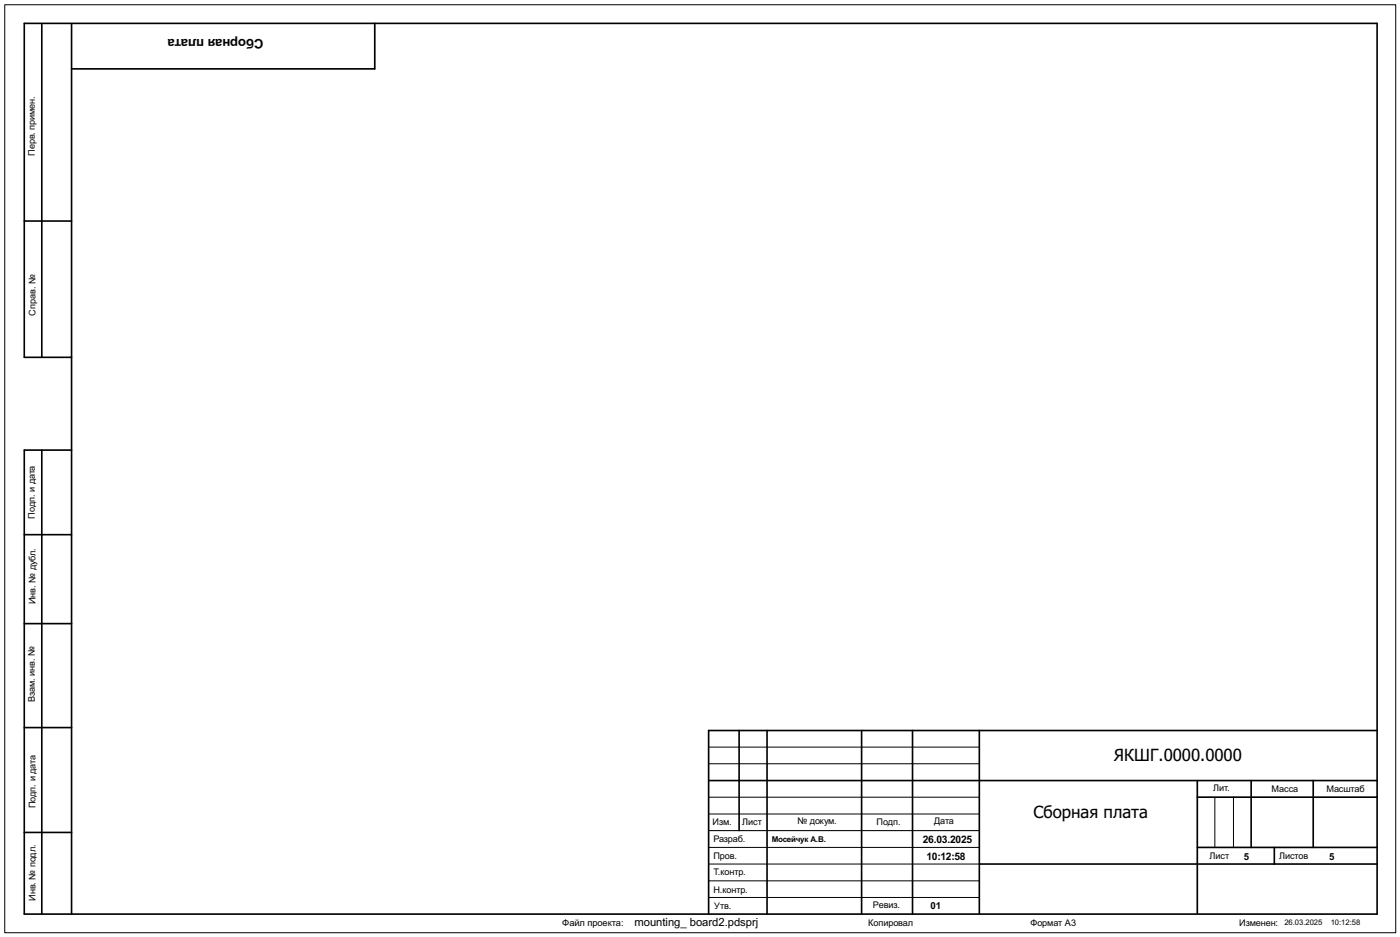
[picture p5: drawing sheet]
<svg xmlns="http://www.w3.org/2000/svg" width="383mm" height="256mm" viewBox="0 0 383 256" stroke-linecap="round" stroke-linejoin="round" font-family="sans-serif">
<defs><g id="words">
<g font-size="5.6">
<text x="305.1" y="208.3">ЯКШГ.0000.0000</text>
<text x="283.1" y="223.8">Сборная плата</text>
</g>
<text font-size="4.1" x="72.2" y="10.8" transform="rotate(-180 72.2 10.8)">Сборная плата</text>
<text font-size="3.5" x="173.8" y="253.6">mounting_ board2.pdsprj</text>
<g font-size="3.2">
<text x="252.8" y="230.7">26.03.2025</text>
<text x="253.8" y="235.4">10:12:58</text>
</g>
<g font-size="3">
<text x="340.7" y="235.4">5</text>
<text x="364.1" y="235.4">5</text>
<text x="254.9" y="248.8">01</text>
</g>
<text font-size="2.9" x="154" y="253.5">Файл проекта:</text>
<g font-size="2.8">
<text x="9.5" y="42.7" transform="rotate(-90 9.5 42.7)">Перв. примен.</text>
<text x="9.7" y="86.4" transform="rotate(-90 9.7 86.4)">Справ. №</text>
<text x="9.5" y="142" transform="rotate(-90 9.5 142)">Подп. и дата</text>
<text x="9.7" y="165.4" transform="rotate(-90 9.7 165.4)">Инв. № дубл.</text>
<text x="9.5" y="192.3" transform="rotate(-90 9.5 192.3)">Взам. инв. №</text>
<text x="9.8" y="221.2" transform="rotate(-90 9.8 221.2)">Подп. и дата</text>
<text x="332.3" y="216.5">Лит.</text>
<text x="348.3" y="216.8">Масса</text>
<text x="363.3" y="216.8">Масштаб</text>
<text x="195.1" y="225.9">Изм.</text>
<text x="203.3" y="225.9">Лист</text>
<text x="218.5" y="225.7">№ докум.</text>
<text x="240.1" y="225.9">Подп.</text>
<text x="255.8" y="225.7">Дата</text>
<text x="195.4" y="230.5">Разраб.</text>
<text x="195.4" y="235.1">Пров.</text>
<text x="195.4" y="239.6">Т.контр.</text>
<text x="331.3" y="235.1">Лист</text>
<text x="350.3" y="235.1">Листов</text>
<text x="195.4" y="244.5">Н.контр.</text>
<text x="9.8" y="246.6" transform="rotate(-90 9.8 246.6)">Инв. № подл.</text>
<text x="195.6" y="248.8">Утв.</text>
<text x="239.1" y="248.5">Ревиз.</text>
<text x="237.8" y="253.5">Копировал</text>
<text x="282.2" y="253.5">Формат А3</text>
<text x="339.4" y="253.5">Изменен:</text>
</g>
<text font-size="2.5" x="211.4" y="230.6">Мосейчук А.В.</text>
<g font-size="2.4">
<text x="351.8" y="253.3">26.03.2025</text>
<text x="364.5" y="253.3">10:12:58</text>
</g>
</g></defs>
<path d="M1.3 1.3h381v254h-381zM194.1 218.2h74.2M194.1 209.1h74.2M194.1 204.5h74.2M332.8 218.2v13.8M337.9 218.2v13.8M194.1 222.8h74.2M194.1 232h74.2M194.1 236.5h74.2M194.1 227.4h74.2M194.1 241.1h74.2M194.1 245.7h74.2" fill="none" stroke="#000" stroke-width=".27"/>
<g fill="none" stroke="#000" stroke-width=".45">
<path d="M11.5 6.7v91.1M19.6 6.7v243.5M102.7 6.4v12.5h-83.1M6.7 60.5h12.9M19.6 97.8h-12.9v-91.4h370.5v243.8h-370.5v-127h12.9M11.5 123.2v127M6.7 146.4h12.9M6.7 170.7h12.9M6.7 199.2h12.9M202.5 200v27.4M210.1 200v50.2M236 200v50.2"/>
<path d="M250 200v50.2M268.3 200v50.2M377.2 200h-183.1v50.2M194.1 213.7h183.1M328 213.7v36.5M328 218.2h49.2M342.7 213.7v18.3M359.7 213.7v18.3M6.7 227.9h12.9M268.3 236.5h108.9M328 232h49.2M349.1 232v4.5"/>
</g>
<use href="#words"/>
</svg>
